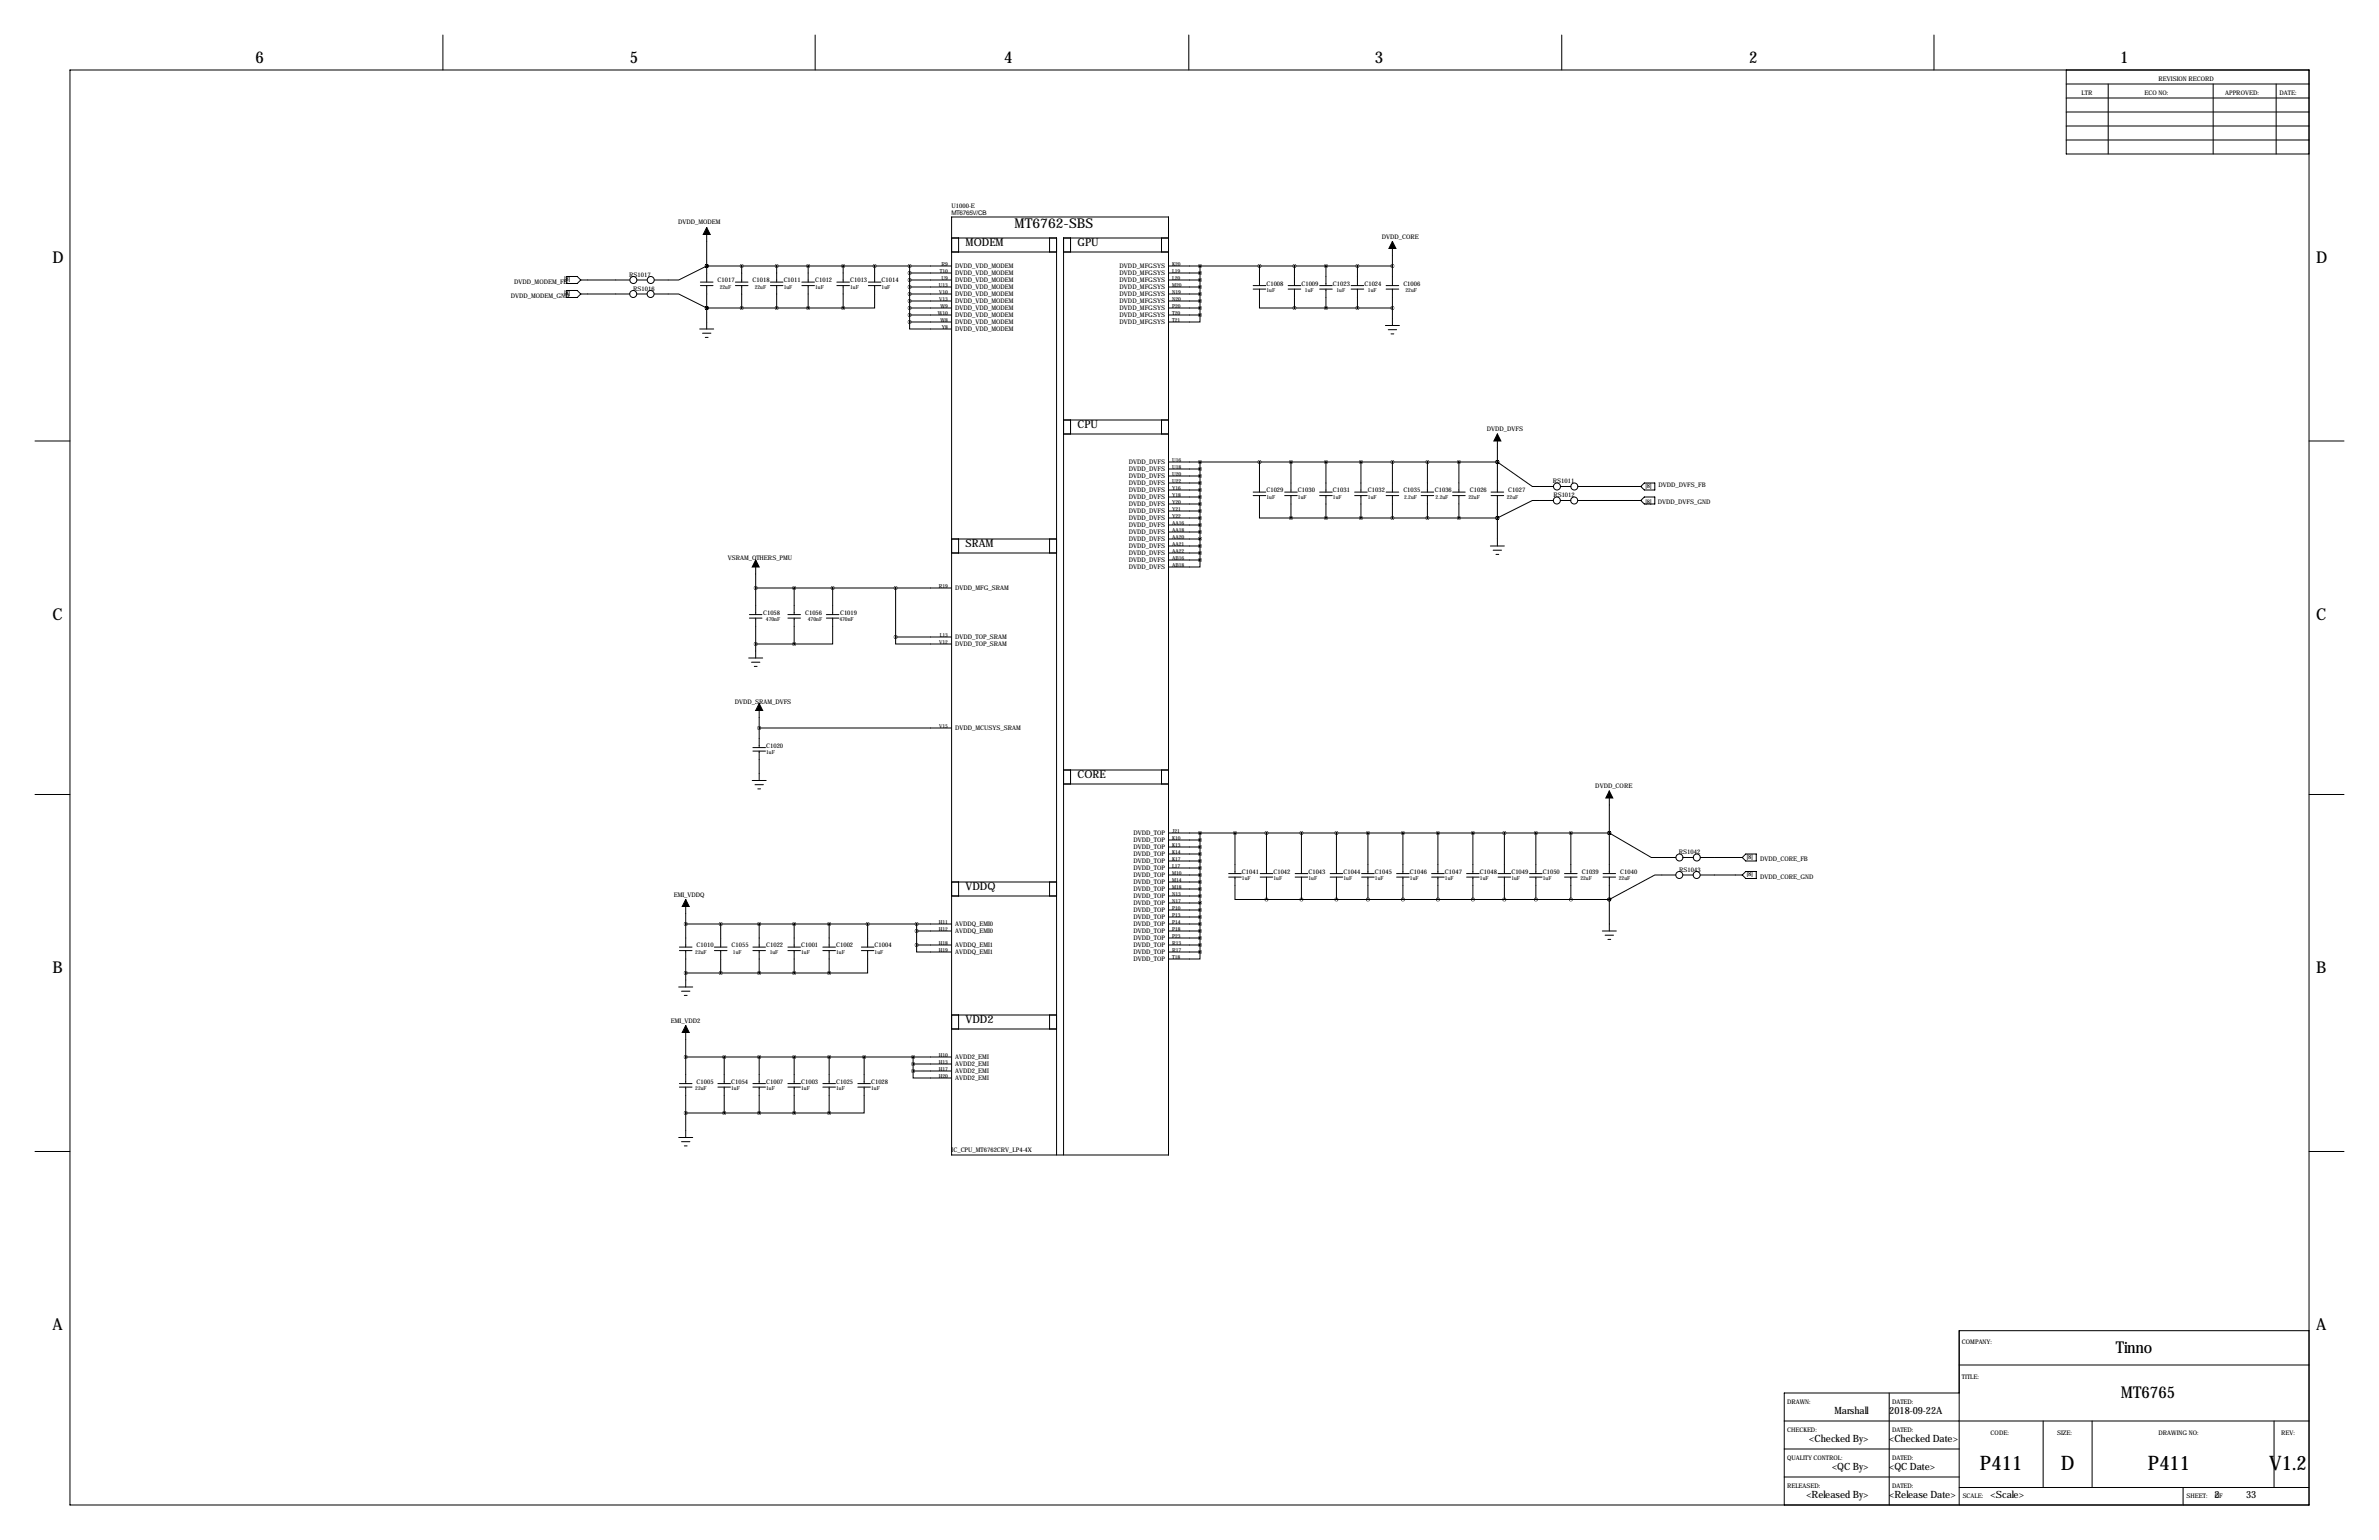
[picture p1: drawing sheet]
<svg xmlns="http://www.w3.org/2000/svg" width="864mm" height="559mm" viewBox="0 0 864 559" stroke-linecap="round" stroke-linejoin="round" font-family="sans-serif">
<defs><g id="words">
<g font-size="7.3">
<text x="718.7" y="533.3">P411</text>
<text x="748.1" y="533.3">D</text>
<text x="779.7" y="533.3">P411</text>
<text x="823.7" y="533.3">V1.2</text>
</g>
<g font-size="5.9">
<text x="92.7" y="22.9">6</text>
<text x="228.6" y="22.9">5</text>
<text x="364.5" y="22.9">4</text>
<text x="499.1" y="22.9">3</text>
<text x="635" y="22.9">2</text>
<text x="769.6" y="22.9">1</text>
<text x="19" y="95.2">D</text>
<text x="840.7" y="95.2">D</text>
<text x="19" y="224.8">C</text>
<text x="840.7" y="224.8">C</text>
<text x="19" y="353.1">B</text>
<text x="840.7" y="353.1">B</text>
<text x="19" y="482.6">A</text>
<text x="840.7" y="482.6">A</text>
<text x="768.1" y="490.9">Tinno</text>
<text x="769.9" y="507.4">MT6765</text>
</g>
<text font-size="4.9" x="368.3" y="82.8">MT6762-SBS</text>
<g font-size="4">
<text x="350.5" y="89.4">MODEM</text>
<text x="391.2" y="89.4">GPU</text>
<text x="391.2" y="155.4">CPU</text>
<text x="350.5" y="198.6">SRAM</text>
<text x="391.2" y="282.4">CORE</text>
<text x="350.5" y="323.1">VDDQ</text>
<text x="350.5" y="371.3">VDD2</text>
</g>
<g font-size="3.6">
<text x="665.9" y="513">Marshall</text>
<text x="685.8" y="513">2018-09-22A</text>
<text x="656.8" y="523.2">&lt;Checked By&gt;</text>
<text x="685.8" y="523.2">&lt;Checked Date&gt;</text>
<text x="665.1" y="533.3">&lt;QC By&gt;</text>
<text x="685.8" y="533.3">&lt;QC Date&gt;</text>
<text x="655.7" y="543.5">&lt;Released By&gt;</text>
<text x="685.8" y="543.5">&lt;Release Date&gt;</text>
<text x="722.6" y="543.5">&lt;Scale&gt;</text>
<text x="803.9" y="543.5">2</text>
<text x="815.3" y="543.5">33</text>
</g>
<g font-size="2.3">
<text x="783.6" y="29.2">REVISION RECORD</text>
<text x="755.6" y="34.3">LTR</text>
<text x="778.5" y="34.3">ECO NO:</text>
<text x="807.7" y="34.3">APPROVED:</text>
<text x="827.5" y="34.3">DATE:</text>
<text x="345.4" y="75.4">U1000-E</text>
<text x="345.4" y="78">MT6765V/CB</text>
<text x="246.2" y="81.3">DVDD_MODEM</text>
<text x="501.6" y="86.6">DVDD_CORE</text>
<text x="204.8" y="101.9">[8]</text>
<text x="228.4" y="100.3">RS1017</text>
<text x="346.7" y="97.3">DVDD_VDD_MODEM</text>
<text x="346.7" y="99.8">DVDD_VDD_MODEM</text>
<text x="406.4" y="97.3">DVDD_MFGSYS</text>
<text x="406.4" y="99.8">DVDD_MFGSYS</text>
<text x="185.4" y="107.9">DVDD_MODEM_GND</text>
<text x="186.7" y="102.9">DVDD_MODEM_FB</text>
<text x="204.8" y="106.9">[8]</text>
<text x="229.9" y="105.4">RS1016</text>
<text x="260.5" y="102.4">C1017</text>
<text x="273.2" y="102.4">C1018</text>
<text x="284.5" y="102.4">C1011</text>
<text x="295.9" y="102.4">C1012</text>
<text x="308.6" y="102.4">C1013</text>
<text x="320" y="102.4">C1014</text>
<text x="346.7" y="102.4">DVDD_VDD_MODEM</text>
<text x="346.7" y="104.9">DVDD_VDD_MODEM</text>
<text x="346.7" y="107.4">DVDD_VDD_MODEM</text>
<text x="406.4" y="102.4">DVDD_MFGSYS</text>
<text x="406.4" y="104.9">DVDD_MFGSYS</text>
<text x="406.4" y="107.4">DVDD_MFGSYS</text>
<text x="459.7" y="103.6">C1008</text>
<text x="472.4" y="103.6">C1009</text>
<text x="483.9" y="103.6">C1023</text>
<text x="495.3" y="103.6">C1024</text>
<text x="509.4" y="103.6">C1006</text>
<text x="346.7" y="110">DVDD_VDD_MODEM</text>
<text x="346.7" y="112.5">DVDD_VDD_MODEM</text>
<text x="406.4" y="110">DVDD_MFGSYS</text>
<text x="406.4" y="112.5">DVDD_MFGSYS</text>
<text x="346.7" y="115.1">DVDD_VDD_MODEM</text>
<text x="346.7" y="117.6">DVDD_VDD_MODEM</text>
<text x="406.4" y="115.1">DVDD_MFGSYS</text>
<text x="406.4" y="117.6">DVDD_MFGSYS</text>
<text x="346.7" y="120.1">DVDD_VDD_MODEM</text>
<text x="539.7" y="156.5">DVDD_DVFS</text>
<text x="409.7" y="168.4">DVDD_DVFS</text>
<text x="409.7" y="170.9">DVDD_DVFS</text>
<text x="409.7" y="173.5">DVDD_DVFS</text>
<text x="409.7" y="176">DVDD_DVFS</text>
<text x="409.7" y="178.6">DVDD_DVFS</text>
<text x="459.7" y="178.6">C1029</text>
<text x="471.2" y="178.6">C1030</text>
<text x="483.9" y="178.6">C1031</text>
<text x="496.6" y="178.6">C1032</text>
<text x="509.4" y="178.6">C1035</text>
<text x="520.9" y="178.6">C1036</text>
<text x="533.6" y="178.6">C1026</text>
<text x="547.5" y="178.6">C1027</text>
<text x="563.7" y="175.3">RS1011</text>
<text x="597.3" y="176.9">[8]</text>
<text x="602.1" y="176.9">DVDD_DVFS_FB</text>
<text x="409.7" y="181.1">DVDD_DVFS</text>
<text x="409.7" y="183.6">DVDD_DVFS</text>
<text x="563.9" y="180.3">RS1012</text>
<text x="597.3" y="182.7">[8]</text>
<text x="601.8" y="182.7">DVDD_DVFS_GND</text>
<text x="409.7" y="186.2">DVDD_DVFS</text>
<text x="409.7" y="188.7">DVDD_DVFS</text>
<text x="409.7" y="191.3">DVDD_DVFS</text>
<text x="409.7" y="193.8">DVDD_DVFS</text>
<text x="409.7" y="196.3">DVDD_DVFS</text>
<text x="264.2" y="203.2">VSRAM_OTHERS_PMU</text>
<text x="409.7" y="198.9">DVDD_DVFS</text>
<text x="409.7" y="201.4">DVDD_DVFS</text>
<text x="409.7" y="204">DVDD_DVFS</text>
<text x="409.7" y="206.5">DVDD_DVFS</text>
<text x="346.7" y="214.1">DVDD_MFG_SRAM</text>
<text x="277" y="223">C1058</text>
<text x="292.3" y="223">C1056</text>
<text x="305" y="223">C1019</text>
<text x="346.7" y="231.9">DVDD_TOP_SRAM</text>
<text x="346.7" y="234.4">DVDD_TOP_SRAM</text>
<text x="266.7" y="255.3">DVDD_SRAM_DVFS</text>
<text x="346.7" y="264.9">DVDD_MCUSYS_SRAM</text>
<text x="278.1" y="271.3">C1020</text>
<text x="579.1" y="286">DVDD_CORE</text>
<text x="411.4" y="303">DVDD_TOP</text>
<text x="411.4" y="305.6">DVDD_TOP</text>
<text x="411.4" y="308.1">DVDD_TOP</text>
<text x="411.4" y="310.6">DVDD_TOP</text>
<text x="609.4" y="309.9">RS1042</text>
<text x="634.1" y="311.5">[8]</text>
<text x="411.4" y="313.2">DVDD_TOP</text>
<text x="411.4" y="315.7">DVDD_TOP</text>
<text x="450.8" y="317">C1041</text>
<text x="462.3" y="317">C1042</text>
<text x="475" y="317">C1043</text>
<text x="487.7" y="317">C1044</text>
<text x="499.1" y="317">C1045</text>
<text x="511.8" y="317">C1046</text>
<text x="524.5" y="317">C1047</text>
<text x="537.2" y="317">C1048</text>
<text x="548.6" y="317">C1049</text>
<text x="560.1" y="317">C1050</text>
<text x="574.2" y="317">C1039</text>
<text x="588.2" y="317">C1040</text>
<text x="609.6" y="316.2">RS1043</text>
<text x="634.1" y="317.9">[8]</text>
<text x="638.9" y="312.5">DVDD_CORE_FB</text>
<text x="411.4" y="320.8">DVDD_TOP</text>
<text x="411.4" y="318.3">DVDD_TOP</text>
<text x="411.4" y="323.3">DVDD_TOP</text>
<text x="638.9" y="318.9">DVDD_CORE_GND</text>
<text x="244.6" y="325.4">EMI_VDDQ</text>
<text x="411.4" y="328.4">DVDD_TOP</text>
<text x="411.4" y="325.9">DVDD_TOP</text>
<text x="411.4" y="331">DVDD_TOP</text>
<text x="411.4" y="333.5">DVDD_TOP</text>
<text x="346.7" y="336">AVDDQ_EMI0</text>
<text x="346.7" y="338.6">AVDDQ_EMI0</text>
<text x="411.4" y="338.6">DVDD_TOP</text>
<text x="411.4" y="341.1">DVDD_TOP</text>
<text x="411.4" y="336">DVDD_TOP</text>
<text x="252.9" y="343.7">C1010</text>
<text x="265.6" y="343.7">C1055</text>
<text x="278.1" y="343.7">C1022</text>
<text x="290.8" y="343.7">C1001</text>
<text x="303.5" y="343.7">C1002</text>
<text x="317.5" y="343.7">C1004</text>
<text x="346.7" y="343.7">AVDDQ_EMI1</text>
<text x="346.7" y="346.2">AVDDQ_EMI1</text>
<text x="411.4" y="346.2">DVDD_TOP</text>
<text x="411.4" y="343.7">DVDD_TOP</text>
<text x="411.4" y="348.7">DVDD_TOP</text>
<text x="243.5" y="371.1">EMI_VDD2</text>
<text x="346.7" y="384.3">AVDD2_EMI</text>
<text x="346.7" y="386.8">AVDD2_EMI</text>
<text x="346.7" y="389.4">AVDD2_EMI</text>
<text x="252.9" y="393.2">C1005</text>
<text x="265.4" y="393.2">C1054</text>
<text x="278.1" y="393.2">C1007</text>
<text x="290.8" y="393.2">C1003</text>
<text x="303.5" y="393.2">C1025</text>
<text x="316.2" y="393.2">C1028</text>
<text x="346.7" y="391.9">AVDD2_EMI</text>
<text x="345.4" y="417.8">IC_CPU_MT6762CRV_LP4-4X</text>
<text x="712.2" y="487.7">COMPANY:</text>
<text x="712.2" y="500.4">TITLE:</text>
<text x="648.7" y="509.3">DRAWN:</text>
<text x="686.8" y="509.3">DATED:</text>
<text x="648.7" y="519.4">CHECKED:</text>
<text x="686.8" y="519.4">DATED:</text>
<text x="722.6" y="520.7">CODE:</text>
<text x="746.8" y="520.7">SIZE:</text>
<text x="783.6" y="520.7">DRAWING NO:</text>
<text x="828" y="520.7">REV:</text>
<text x="648.7" y="529.6">QUALITY CONTROL:</text>
<text x="686.8" y="529.6">DATED:</text>
<text x="648.7" y="539.8">RELEASED:</text>
<text x="686.8" y="539.8">DATED:</text>
<text x="712.5" y="543.6">SCALE:</text>
<text x="793.7" y="543.6">SHEET:</text>
<text x="804" y="543.6">OF</text>
</g>
<g font-size="2">
<text x="341.1" y="99.1">T10</text>
<text x="341.8" y="96.5">R9</text>
<text x="341.8" y="101.6">U9</text>
<text x="425.4" y="96.5">K20</text>
<text x="425.4" y="99.1">L19</text>
<text x="425.4" y="101.6">L20</text>
<text x="261.3" y="104.8">22uF</text>
<text x="274" y="104.8">22uF</text>
<text x="284.5" y="104.8">1uF</text>
<text x="295.9" y="104.8">1uF</text>
<text x="308.6" y="104.8">1uF</text>
<text x="320" y="104.8">1uF</text>
<text x="340.8" y="104.1">U13</text>
<text x="340.9" y="106.7">V10</text>
<text x="425.4" y="104.1">M20</text>
<text x="425.4" y="106.7">N19</text>
<text x="459.7" y="106.1">1uF</text>
<text x="473.7" y="106.1">1uF</text>
<text x="485.1" y="106.1">1uF</text>
<text x="496.6" y="106.1">1uF</text>
<text x="510.2" y="106.1">22uF</text>
<text x="340.9" y="109.2">V13</text>
<text x="341.5" y="111.8">W9</text>
<text x="425.4" y="109.2">N20</text>
<text x="425.4" y="111.8">P20</text>
<text x="340.4" y="114.3">W10</text>
<text x="341.5" y="116.8">W8</text>
<text x="341.9" y="119.4">Y8</text>
<text x="425.4" y="114.3">T20</text>
<text x="425.4" y="116.8">T21</text>
<text x="425.4" y="167.6">U16</text>
<text x="425.4" y="170.2">U18</text>
<text x="425.4" y="172.7">U20</text>
<text x="425.4" y="175.3">U22</text>
<text x="425.4" y="177.8">Y16</text>
<text x="425.4" y="180.3">Y18</text>
<text x="425.4" y="182.9">Y20</text>
<text x="425.4" y="185.4">Y21</text>
<text x="459.7" y="181">1uF</text>
<text x="471.2" y="181">1uF</text>
<text x="483.9" y="181">1uF</text>
<text x="496.6" y="181">1uF</text>
<text x="509.7" y="181">2.2uF</text>
<text x="521.2" y="181">2.2uF</text>
<text x="533" y="181">22uF</text>
<text x="547" y="181">22uF</text>
<text x="425.4" y="188">Y22</text>
<text x="425.4" y="190.5">AA16</text>
<text x="425.4" y="193">AA18</text>
<text x="425.4" y="195.6">AA20</text>
<text x="425.4" y="198.1">AA21</text>
<text x="425.4" y="200.7">AA22</text>
<text x="425.4" y="203.2">AB16</text>
<text x="425.4" y="205.7">AB18</text>
<text x="340.8" y="213.4">R19</text>
<text x="278" y="225.4">470nF</text>
<text x="293.3" y="225.4">470nF</text>
<text x="304.7" y="225.4">470nF</text>
<text x="340.9" y="233.7">V12</text>
<text x="341.1" y="231.1">L13</text>
<text x="340.9" y="264.2">V15</text>
<text x="278.1" y="273.7">1uF</text>
<text x="425.4" y="302.3">J21</text>
<text x="425.4" y="304.8">K10</text>
<text x="425.4" y="307.3">K13</text>
<text x="425.4" y="309.9">K14</text>
<text x="425.4" y="312.4">K17</text>
<text x="425.4" y="315">L17</text>
<text x="425.4" y="317.5">M10</text>
<text x="425.4" y="320">M14</text>
<text x="425.4" y="322.6">M18</text>
<text x="450.8" y="319.4">1uF</text>
<text x="462.3" y="319.4">1uF</text>
<text x="475" y="319.4">1uF</text>
<text x="487.7" y="319.4">1uF</text>
<text x="499.1" y="319.4">1uF</text>
<text x="511.8" y="319.4">1uF</text>
<text x="524.5" y="319.4">1uF</text>
<text x="537.2" y="319.4">1uF</text>
<text x="548.6" y="319.4">1uF</text>
<text x="560.1" y="319.4">1uF</text>
<text x="573.7" y="319.4">22uF</text>
<text x="587.6" y="319.4">22uF</text>
<text x="425.4" y="327.7">N17</text>
<text x="425.4" y="325.1">N13</text>
<text x="340.8" y="335.3">H11</text>
<text x="425.4" y="330.2">P10</text>
<text x="425.4" y="332.7">P13</text>
<text x="425.4" y="335.3">P14</text>
<text x="340.8" y="337.8">H12</text>
<text x="425.4" y="337.8">P18</text>
<text x="425.4" y="340.4">P23</text>
<text x="252.4" y="346.1">22uF</text>
<text x="266.1" y="346.1">1uF</text>
<text x="279.4" y="346.1">1uF</text>
<text x="290.8" y="346.1">1uF</text>
<text x="303.5" y="346.1">1uF</text>
<text x="317.5" y="346.1">1uF</text>
<text x="340.8" y="342.9">H18</text>
<text x="340.8" y="345.4">H19</text>
<text x="425.4" y="345.4">R17</text>
<text x="425.4" y="348">T18</text>
<text x="425.4" y="342.9">R13</text>
<text x="340.8" y="383.5">H10</text>
<text x="340.8" y="386.1">H13</text>
<text x="340.8" y="388.6">H17</text>
<text x="252.4" y="395.6">22uF</text>
<text x="265.4" y="395.6">1uF</text>
<text x="278.1" y="395.6">1uF</text>
<text x="290.8" y="395.6">1uF</text>
<text x="303.5" y="395.6">1uF</text>
<text x="316.2" y="395.6">1uF</text>
<text x="340.8" y="391.2">H20</text>
</g>
</g></defs>
<g fill="none" stroke="#000" stroke-width=".36">
<path d="M160.8 12.7v12.7M295.9 12.7v12.7M431.5 12.7v12.7M566.9 12.7v12.7M702.1 12.7v12.7M25.4 25.4h812.8v520.7h-812.8zM750.1 25.4v30.5h88.1M750.1 35.6h88.1M750.1 30.5h88.1M765.3 30.5v25.4M803.4 30.5v25.4M826.3 30.5v25.4"/>
<path d="M750.1 50.8h88.1M750.1 45.7h88.1M750.1 40.6h88.1M345.4 78.7h78.8v340.4h-78.8zM256.5 96.5h.1M256.5 96.5l-10.1 5.1h-8.9M256.5 96.5h88.9M256.5 82.6v19.8M269.2 96.5v5.9M281.9 96.5v5.9M293.4 96.5v5.9M306.1 96.5v5.9"/>
<path d="M317.5 96.5v5.9M330.2 99.1h15.2M330.2 96.5v20.3M345.4 86.4h38.1v332.7M345.4 91.4h38.1M348 86.4v5M381 86.4v5M386.1 91.4h38.1M388.6 86.4v5M421.6 86.4v5M424.2 86.4h-38.1v332.7M424.2 96.5h81.3"/>
<path d="M424.2 99.1h11.4M435.6 96.5v17.8M457.2 96.5v7.1M469.9 96.5v7.1M481.3 96.5v7.1M492.8 96.5v7.1M505.5 87.6v16M205.7 105.4h3.8l1.3 1.3-1.3 1.2h-3.8zM205.7 100.3h3.8l1.3 1.3-1.3 1.3h-3.8zM210.8 101.6h17.8M210.8 106.7h17.8M231.1 101.6h3.8"/>
<path d="M231.1 106.7h3.8M237.5 106.7h8.9l10.1 5.1M254 119.4h5.1M254.3 102.4h4.5M254.3 103.6h4.5M256.5 111.8h.1M256.5 111.8h49.6M256.5 103.6v15.8M267 102.4h4.5M267 103.6h4.5M269.2 103.6v8.2M279.7 102.4h4.5"/>
<path d="M279.7 103.6h4.5M281.9 103.6v8.2M291.1 102.4h4.6M291.1 103.6h4.6M293.4 103.6v8.2M303.8 102.4h4.6M303.8 103.6h4.6M306.1 103.6v8.2M315.2 102.4h4.6M315.2 103.6h4.6M317.5 103.6v8.2h-11.4M330.2 116.8v2.6h15.2"/>
<path d="M330.2 101.6h15.2M330.2 104.1h15.2M330.2 106.7h15.2M330.2 109.2h15.2M330.2 111.8h15.2M330.2 114.3h15.2M330.2 116.8h15.2M424.2 101.6h11.4M424.2 104.1h11.4M424.2 106.7h11.4M424.2 109.2h11.4M424.2 111.8h11.4"/>
<path d="M424.2 114.3h11.4M435.6 114.3v2.5h-11.4M454.9 103.6h4.6M454.9 104.9h4.6M457.2 104.9v6.9h12.7M467.6 103.6h4.6M467.6 104.9h4.6M469.9 111.8h35.6M469.9 104.9v6.9M479 103.6h4.6M479 104.9h4.6M481.3 104.9v6.9"/>
<path d="M490.5 103.6h4.5M490.5 104.9h4.5M492.8 104.9v6.9M502.9 118.1h5.1M503.2 103.6h4.5M503.2 104.9h4.5M503.9 119.6h3.1M505.5 104.9v13.2M255 120.9h3.1M256 122.4h1M505 121.2h1M386.1 152.4h38.1"/>
<path d="M386.1 157.5h38.1M388.6 152.4v5.1M421.6 152.4v5.1M543.6 157.5v21.1M12.7 160h12.7M424.2 167.6h119.4M424.2 170.2h11.4M424.2 172.7h11.4M424.2 175.3h11.4M424.2 177.8h11.4M435.6 167.6v35.6M454.9 178.6h4.6"/>
<path d="M454.9 179.8h4.6M457.2 179.8v8.2h11.4M457.2 167.6v11M466.3 178.6h4.6M466.3 179.8h4.6M468.6 167.6v11M468.6 179.8v8.2M479 178.6h4.6M479 179.8h4.6M481.3 167.6v11M481.3 179.8v8.2M491.7 178.6h4.6"/>
<path d="M491.7 179.8h4.6M494 167.6v11M494 179.8v8.2M503.2 178.6h4.5M503.2 179.8h4.5M505.5 167.6v11M505.5 179.8v8.2M515.9 178.6h4.5M515.9 179.8h4.5M518.2 167.6v11M518.2 179.8v8.2M527.3 178.6h4.6"/>
<path d="M527.3 179.8h4.6M529.6 167.6v11M529.6 179.8v8.2M541.3 178.6h4.5M541.3 179.8h4.5M543.6 167.6h.1M543.6 167.6l12.7 8.9h7.6M543.6 179.8v18.3M566.4 176.5h3.8M572.8 176.5h22.8M595.6 176.5l1.3-1.2h3.8v2.5h-3.8zM838.2 160h12.7"/>
<path d="M345.4 195.6h38.1M348 195.6v5.1M381 195.6v5.1M424.2 180.3h11.4M424.2 182.9h11.4M424.2 185.4h11.4M424.2 188h11.4M424.2 190.5h11.4M424.2 193h11.4M424.2 198.1h11.4M435.6 195.5l-11.4 .1M468.6 188h75"/>
<path d="M541 198.1h5.1M542 199.6h3.1M543.6 188h.1M563.9 181.6h-7.6l-12.7 6.4M566.4 181.6h3.8M572.8 181.6h22.8M596.9 180.3h3.8v2.6h-3.8l-1.3-1.3zM274.3 213.4h71.1M274.3 203.2v19.8M288.3 213.4v9.6M302.3 213.4v9.6M325.1 213.4v17.7"/>
<path d="M345.4 200.7h38.1M424.2 200.7h11.4M424.2 203.2h11.4M435.6 203.2v2.5h-11.4M543.1 201.2h1M271.8 238.8h5.1M272 223h4.6M272 224.3h4.6M274.3 233.7h14M274.3 224.3v14.5M286 223h4.6M286 224.3h4.6"/>
<path d="M288.3 224.3v9.4M300 223h4.5M300 224.3h4.5M302.3 224.3v9.4h-14M325.1 231.1v2.6h20.3M325.1 231.1h20.3M272.8 240.3h3M273.8 241.8h1M275.6 255.3v16M273.3 271.3h4.6M273.3 272.5h4.6M275.6 264.2h69.8"/>
<path d="M275.6 272.5v10.7M386.1 279.4h38.1M388.6 279.4v5.1M421.6 279.4v5.1M12.7 288.3h12.7M273 283.2h5.1M274.1 284.7h3M275.1 286.3h1M386.1 284.5h38.1M584.2 287v30M838.2 288.3h12.7M424.2 302.3h160"/>
<path d="M424.2 304.8h11.4M424.2 307.3h11.4M424.2 309.9h11.4M424.2 312.4h11.4M424.2 315h11.4M424.2 317.5h11.4M435.6 302.3v43.1M446 317h4.6M446 318.3h4.6M448.3 318.3v8.1h11.4M448.3 302.3v14.7M457.5 317h4.5"/>
<path d="M457.5 318.3h4.5M459.7 302.3v14.7M459.7 318.3v8.1M470.2 317h4.5M470.2 318.3h4.5M472.4 302.3v14.7M472.4 318.3v8.1M482.9 317h4.5M482.9 318.3h4.5M485.1 302.3v14.7M485.1 318.3v8.1M494.3 317h4.6"/>
<path d="M494.3 318.3h4.6M496.6 302.3v14.7M496.6 318.3v8.1M507 317h4.6M507 318.3h4.6M509.3 302.3v14.7M509.3 318.3v8.1M519.7 317h4.6M519.7 318.3h4.6M522 302.3v14.7M522 318.3v8.1M532.4 317h4.6"/>
<path d="M532.4 318.3h4.6M534.7 302.3v14.7M534.7 318.3v8.1M543.8 317h4.6M543.8 318.3h4.6M546.1 302.3v14.7M546.1 318.3v8.1M555.2 317h4.6M555.2 318.3h4.6M557.5 302.3v14.7M557.5 318.3v8.1M567.9 317h4.6"/>
<path d="M567.9 318.3h4.6M570.2 302.3v14.7M570.2 318.3v8.1M581.9 317h4.6M581.9 318.3h4.6M584.2 302.3h.1M584.2 302.3l15.2 8.8h8.9M584.2 318.3v19.5M608.3 317.5h-7.6l-16.5 8.9M610.9 317.5h3.8M610.9 311.1h3.8M617.2 317.5h15.3"/>
<path d="M617.2 311.1h15.3M632.5 311.1l1.2-1.2h3.8v2.5h-3.8zM633.7 316.2h3.8v2.6h-3.8l-1.2-1.3zM248.9 335.3h96.5M248.9 326.4v17.3M261.6 335.3v8.4M275.6 335.3v8.4M288.3 335.3v8.4M301 335.3v8.4M315 335.3v8.4M332.7 337.8h12.7M332.7 335.3v7.6"/>
<path d="M345.4 320h38.1M345.4 325.1h38.1M348 320v5.1M381 320v5.1M424.2 320h11.4M424.2 325.1h11.4M424.2 335.3h11.4M424.2 322.6h11.4M424.2 337.8h11.4M424.2 330.2h11.4M424.2 332.7h11.4M435.6 327.6l-11.4 .1"/>
<path d="M459.7 326.4h124.5M581.7 337.8h5M582.7 339.3h3M584.2 326.4h.1M246.4 358.1h5.1M246.6 343.7h4.6M246.6 344.9h4.6M247.4 359.7h3M248.9 344.9v13.2M248.9 353.1h52.1M259.3 343.7h4.6M259.3 344.9h4.6"/>
<path d="M261.6 344.9v8.2M273.3 343.7h4.6M273.3 344.9h4.6M275.6 344.9v8.2M286 343.7h4.6M286 344.9h4.6M288.3 344.9v8.2M298.7 343.7h4.6M298.7 344.9h4.6M301 344.9v8.2M312.7 343.7h4.5M312.7 344.9h4.5"/>
<path d="M315 344.9v8.2h-14M332.7 342.9v2.5h12.7M332.7 342.9h12.7M424.2 342.9h11.4M424.2 340.4h11.4M424.2 345.4h11.4M435.6 345.4v2.6h-11.4M583.7 340.9h1M248.4 361.2h1M248.9 372.1v21.1M345.4 368.3h38.1M345.4 373.4h38.1"/>
<path d="M348 368.3v5.1M381 368.3v5.1M246.6 393.2h4.6M246.6 394.5h4.6M248.9 383.5h96.5M248.9 394.5v18.3M260.6 393.2h4.6M260.6 394.5h4.6M262.9 383.5v9.7M262.9 394.5v9.4M273.3 393.2h4.6M273.3 394.5h4.6"/>
<path d="M275.6 383.5v9.7M275.6 394.5v9.4M286 393.2h4.6M286 394.5h4.6M288.3 383.5v9.7M288.3 394.5v9.4M298.7 393.2h4.6M298.7 394.5h4.6M301 383.5v9.7M301 394.5v9.4M311.4 393.2h4.6M311.4 394.5h4.6"/>
<path d="M313.7 394.5v9.4h-12.7M313.7 383.5v9.7M331.5 388.6v2.6h13.9M331.5 386.1h13.9M331.5 388.6h13.9M331.5 383.5v5.1M12.7 417.8h12.7M246.4 412.8h5.1M247.4 414.3h3M248.4 415.8h1M248.9 403.9h52.1M838.2 417.8h12.7"/>
<path d="M711.2 495.3h127M838.2 482.9h-127v63.2M647.7 515.6h190.5M685.8 505.5v40.6M711.2 505.5h-63.5v40.6M741.7 515.6v24.2M759.5 515.6v24.2M825.5 515.6v24.2M647.7 535.9h63.5M647.7 525.8h63.5M711.2 539.8h127M792.5 539.8v6.3"/>
<circle cx="229.9" cy="106.7" r="1.27"/>
<circle cx="229.9" cy="101.6" r="1.27"/>
<circle cx="236.2" cy="106.7" r="1.27"/>
<circle cx="236.2" cy="101.6" r="1.27"/>
<circle cx="565.2" cy="176.5" r="1.27"/>
<circle cx="571.5" cy="176.5" r="1.27"/>
<circle cx="565.1" cy="181.6" r="1.27"/>
<circle cx="571.4" cy="181.6" r="1.27"/>
<circle cx="609.6" cy="317.5" r="1.27"/>
<circle cx="609.7" cy="311.1" r="1.27"/>
<circle cx="615.9" cy="317.5" r="1.27"/>
<circle cx="615.9" cy="311.1" r="1.27"/>
</g>
<path d="M256.5 82.6l1.3 2.5h-2.5zM505.5 87.6l1.2 2.6h-2.5zM543.6 157.5l1.2 2.5h-2.5zM274.3 203.2l1.3 2.5h-2.6zM275.6 255.3l1.3 2.5h-2.6zM584.2 287l1.3 2.6h-2.6zM248.9 326.4l1.3 2.5h-2.6zM248.9 372.1l1.3 2.5h-2.6z" fill="#000" stroke="#000" stroke-width=".36"/>
<path d="M435.6 198.1a.05 .05 0 0 0 .1 0 .05 .05 0 0 0-.1 0zM435.6 188a.05 .05 0 0 0 .1 0 .05 .05 0 0 0-.1 0zM435.6 193a.05 .05 0 0 0 .1 0 .05 .05 0 0 0-.1 0zM435.6 180.3a.05 .05 0 0 0 .1 0 .05 .05 0 0 0-.1 0zM435.6 175.3a.05 .05 0 0 0 .1 0 .05 .05 0 0 0-.1 0zM435.6 203.2a.05 .05 0 0 0 .1 0 .05 .05 0 0 0-.1 0zM435.6 190.5a.05 .05 0 0 0 .1 0 .05 .05 0 0 0-.1 0zM435.6 195.5a.05 .05 0 0 0 .1 0 .05 .05 0 0 0-.1 0zM435.6 200.7a.05 .05 0 0 0 .1 0 .05 .05 0 0 0-.1 0zM435.6 170.2a.05 .05 0 0 0 .1 0 .05 .05 0 0 0-.1 0zM435.6 172.7a.05 .05 0 0 0 .1 0 .05 .05 0 0 0-.1 0zM435.6 182.9a.05 .05 0 0 0 .1 0 .05 .05 0 0 0-.1 0zM435.6 185.4a.05 .05 0 0 0 .1 0 .05 .05 0 0 0-.1 0zM325.1 231.1a.05 .05 0 0 0 .1 0 .05 .05 0 0 0-.1 0zM435.6 325.1a.05 .05 0 0 0 .1 0 .05 .05 0 0 0-.1 0zM435.6 330.2a.05 .05 0 0 0 .1 0 .05 .05 0 0 0-.1 0zM435.6 317.5a.05 .05 0 0 0 .1 0 .05 .05 0 0 0-.1 0zM435.6 332.7a.05 .05 0 0 0 .1 0 .05 .05 0 0 0-.1 0zM435.6 309.9a.05 .05 0 0 0 .1 0 .05 .05 0 0 0-.1 0zM435.6 320a.05 .05 0 0 0 .1 0 .05 .05 0 0 0-.1 0zM435.6 327.6a.05 .05 0 0 0 .1 0 .05 .05 0 0 0-.1 0zM435.6 307.3a.05 .05 0 0 0 .1 0 .05 .05 0 0 0-.1 0zM435.6 322.6a.05 .05 0 0 0 .1 0 .05 .05 0 0 0-.1 0zM435.6 342.9a.05 .05 0 0 0 .1 0 .05 .05 0 0 0-.1 0zM435.6 335.3a.05 .05 0 0 0 .1 0 .05 .05 0 0 0-.1 0zM435.6 304.8a.05 .05 0 0 0 .1 0 .05 .05 0 0 0-.1 0zM435.6 312.4a.05 .05 0 0 0 .1 0 .05 .05 0 0 0-.1 0zM435.6 315a.05 .05 0 0 0 .1 0 .05 .05 0 0 0-.1 0zM435.6 337.8a.05 .05 0 0 0 .1 0 .05 .05 0 0 0-.1 0zM435.6 106.7a.05 .05 0 0 0 .1 0 .05 .05 0 0 0-.1 0zM435.6 104.1a.05 .05 0 0 0 .1 0 .05 .05 0 0 0-.1 0zM435.6 96.5a.05 .05 0 0 0 .1 0 .05 .05 0 0 0-.1 0zM435.6 99.1a.05 .05 0 0 0 .1 0 .05 .05 0 0 0-.1 0zM435.6 101.6a.05 .05 0 0 0 .1 0 .05 .05 0 0 0-.1 0zM435.6 114.3a.05 .05 0 0 0 .1 0 .05 .05 0 0 0-.1 0zM435.6 109.2a.05 .05 0 0 0 .1 0 .05 .05 0 0 0-.1 0zM435.6 111.8a.05 .05 0 0 0 .1 0 .05 .05 0 0 0-.1 0zM435.6 177.8a.05 .05 0 0 0 .1 0 .05 .05 0 0 0-.1 0zM275.5 264.2a.05 .05 0 0 0 .1 0 .05 .05 0 0 0-.1 0zM435.6 345.4a.05 .05 0 0 0 .1 0 .05 .05 0 0 0-.1 0zM435.6 340.4a.05 .05 0 0 0 .1 0 .05 .05 0 0 0-.1 0zM332.7 337.8a.05 .05 0 0 0 .1 0 .05 .05 0 0 0-.1 0zM332.7 342.9a.05 .05 0 0 0 .1 0 .05 .05 0 0 0-.1 0zM331.4 383.5a.05 .05 0 0 0 .1 0 .05 .05 0 0 0-.1 0zM331.4 388.6a.05 .05 0 0 0 .1 0 .05 .05 0 0 0-.1 0zM331.4 386.1a.05 .05 0 0 0 .1 0 .05 .05 0 0 0-.1 0zM256.5 111.8a.05 .05 0 0 0 .1 0 .05 .05 0 0 0-.1 0zM269.2 111.8a.05 .05 0 0 0 .1 0 .05 .05 0 0 0-.1 0zM281.9 111.8a.05 .05 0 0 0 .1 0 .05 .05 0 0 0-.1 0zM293.3 111.8a.05 .05 0 0 0 .1 0 .05 .05 0 0 0-.1 0zM306 111.8a.05 .05 0 0 0 .1 0 .05 .05 0 0 0-.1 0zM269.2 96.5a.05 .05 0 0 0 .1 0 .05 .05 0 0 0-.1 0zM281.9 96.5a.05 .05 0 0 0 .1 0 .05 .05 0 0 0-.1 0zM293.3 96.5a.05 .05 0 0 0 .1 0 .05 .05 0 0 0-.1 0zM306 96.5a.05 .05 0 0 0 .1 0 .05 .05 0 0 0-.1 0zM256.5 96.5a.05 .05 0 0 0 .1 0 .05 .05 0 0 0-.1 0zM256.5 96.5a.05 .05 0 0 0 .1 0 .05 .05 0 0 0-.1 0zM256.5 111.8a.05 .05 0 0 0 .1 0 .05 .05 0 0 0-.1 0zM481.3 111.8a.05 .05 0 0 0 .1 0 .05 .05 0 0 0-.1 0zM492.7 111.8a.05 .05 0 0 0 .1 0 .05 .05 0 0 0-.1 0zM505.4 111.8a.05 .05 0 0 0 .1 0 .05 .05 0 0 0-.1 0zM492.7 96.5a.05 .05 0 0 0 .1 0 .05 .05 0 0 0-.1 0zM481.3 96.5a.05 .05 0 0 0 .1 0 .05 .05 0 0 0-.1 0zM505.4 96.5a.05 .05 0 0 0 .1 0 .05 .05 0 0 0-.1 0zM468.6 188a.05 .05 0 0 0 .1 0 .05 .05 0 0 0-.1 0zM481.3 188a.05 .05 0 0 0 .1 0 .05 .05 0 0 0-.1 0zM494 188a.05 .05 0 0 0 .1 0 .05 .05 0 0 0-.1 0zM505.4 188a.05 .05 0 0 0 .1 0 .05 .05 0 0 0-.1 0zM518.1 188a.05 .05 0 0 0 .1 0 .05 .05 0 0 0-.1 0zM529.5 188a.05 .05 0 0 0 .1 0 .05 .05 0 0 0-.1 0zM543.5 188a.05 .05 0 0 0 .1 0 .05 .05 0 0 0-.1 0zM529.5 167.6a.05 .05 0 0 0 .1 0 .05 .05 0 0 0-.1 0zM518.1 167.6a.05 .05 0 0 0 .1 0 .05 .05 0 0 0-.1 0zM505.4 167.6a.05 .05 0 0 0 .1 0 .05 .05 0 0 0-.1 0zM494 167.6a.05 .05 0 0 0 .1 0 .05 .05 0 0 0-.1 0zM481.3 167.6a.05 .05 0 0 0 .1 0 .05 .05 0 0 0-.1 0zM468.6 167.6a.05 .05 0 0 0 .1 0 .05 .05 0 0 0-.1 0zM435.6 167.6a.05 .05 0 0 0 .1 0 .05 .05 0 0 0-.1 0zM543.5 167.6a.05 .05 0 0 0 .1 0 .05 .05 0 0 0-.1 0zM543.5 167.6a.05 .05 0 0 0 .1 0 .05 .05 0 0 0-.1 0zM543.5 188a.05 .05 0 0 0 .1 0 .05 .05 0 0 0-.1 0zM248.9 403.9a.05 .05 0 0 0 .1 0 .05 .05 0 0 0-.1 0zM262.8 403.9a.05 .05 0 0 0 .1 0 .05 .05 0 0 0-.1 0zM275.5 403.9a.05 .05 0 0 0 .1 0 .05 .05 0 0 0-.1 0zM300.9 403.9a.05 .05 0 0 0 .1 0 .05 .05 0 0 0-.1 0zM288.2 403.9a.05 .05 0 0 0 .1 0 .05 .05 0 0 0-.1 0zM262.8 383.5a.05 .05 0 0 0 .1 0 .05 .05 0 0 0-.1 0zM275.5 383.5a.05 .05 0 0 0 .1 0 .05 .05 0 0 0-.1 0zM288.2 383.5a.05 .05 0 0 0 .1 0 .05 .05 0 0 0-.1 0zM300.9 383.5a.05 .05 0 0 0 .1 0 .05 .05 0 0 0-.1 0zM313.6 383.5a.05 .05 0 0 0 .1 0 .05 .05 0 0 0-.1 0zM248.9 383.5a.05 .05 0 0 0 .1 0 .05 .05 0 0 0-.1 0zM261.6 335.3a.05 .05 0 0 0 .1 0 .05 .05 0 0 0-.1 0zM275.5 335.3a.05 .05 0 0 0 .1 0 .05 .05 0 0 0-.1 0zM288.2 335.3a.05 .05 0 0 0 .1 0 .05 .05 0 0 0-.1 0zM300.9 335.3a.05 .05 0 0 0 .1 0 .05 .05 0 0 0-.1 0zM248.9 353.1a.05 .05 0 0 0 .1 0 .05 .05 0 0 0-.1 0zM300.9 353.1a.05 .05 0 0 0 .1 0 .05 .05 0 0 0-.1 0zM288.2 353.1a.05 .05 0 0 0 .1 0 .05 .05 0 0 0-.1 0zM275.5 353.1a.05 .05 0 0 0 .1 0 .05 .05 0 0 0-.1 0zM261.6 353.1a.05 .05 0 0 0 .1 0 .05 .05 0 0 0-.1 0zM248.9 335.3a.05 .05 0 0 0 .1 0 .05 .05 0 0 0-.1 0zM314.9 335.3a.05 .05 0 0 0 .1 0 .05 .05 0 0 0-.1 0zM332.7 335.3a.05 .05 0 0 0 .1 0 .05 .05 0 0 0-.1 0zM459.7 326.4a.05 .05 0 0 0 .1 0 .05 .05 0 0 0-.1 0zM472.4 326.4a.05 .05 0 0 0 .1 0 .05 .05 0 0 0-.1 0zM485.1 326.4a.05 .05 0 0 0 .1 0 .05 .05 0 0 0-.1 0zM496.5 326.4a.05 .05 0 0 0 .1 0 .05 .05 0 0 0-.1 0zM509.2 326.4a.05 .05 0 0 0 .1 0 .05 .05 0 0 0-.1 0zM521.9 326.4a.05 .05 0 0 0 .1 0 .05 .05 0 0 0-.1 0zM534.6 326.4a.05 .05 0 0 0 .1 0 .05 .05 0 0 0-.1 0zM557.5 326.4a.05 .05 0 0 0 .1 0 .05 .05 0 0 0-.1 0zM570.2 326.4a.05 .05 0 0 0 .1 0 .05 .05 0 0 0-.1 0zM570.2 302.3a.05 .05 0 0 0 .1 0 .05 .05 0 0 0-.1 0zM557.5 302.3a.05 .05 0 0 0 .1 0 .05 .05 0 0 0-.1 0zM534.6 302.3a.05 .05 0 0 0 .1 0 .05 .05 0 0 0-.1 0zM521.9 302.3a.05 .05 0 0 0 .1 0 .05 .05 0 0 0-.1 0zM509.2 302.3a.05 .05 0 0 0 .1 0 .05 .05 0 0 0-.1 0zM496.5 302.3a.05 .05 0 0 0 .1 0 .05 .05 0 0 0-.1 0zM485.1 302.3a.05 .05 0 0 0 .1 0 .05 .05 0 0 0-.1 0zM472.4 302.3a.05 .05 0 0 0 .1 0 .05 .05 0 0 0-.1 0zM459.7 302.3a.05 .05 0 0 0 .1 0 .05 .05 0 0 0-.1 0zM448.3 302.3a.05 .05 0 0 0 .1 0 .05 .05 0 0 0-.1 0zM435.6 302.3a.05 .05 0 0 0 .1 0 .05 .05 0 0 0-.1 0zM325.1 213.4a.05 .05 0 0 0 .1 0 .05 .05 0 0 0-.1 0zM302.2 213.4a.05 .05 0 0 0 .1 0 .05 .05 0 0 0-.1 0zM288.2 213.4a.05 .05 0 0 0 .1 0 .05 .05 0 0 0-.1 0zM288.2 233.7a.05 .05 0 0 0 .1 0 .05 .05 0 0 0-.1 0zM274.3 233.7a.05 .05 0 0 0 .1 0 .05 .05 0 0 0-.1 0zM274.3 213.4a.05 .05 0 0 0 .1 0 .05 .05 0 0 0-.1 0z" fill="#000" stroke="#000" stroke-width="1.3"/>
<use href="#words"/>
</svg>
